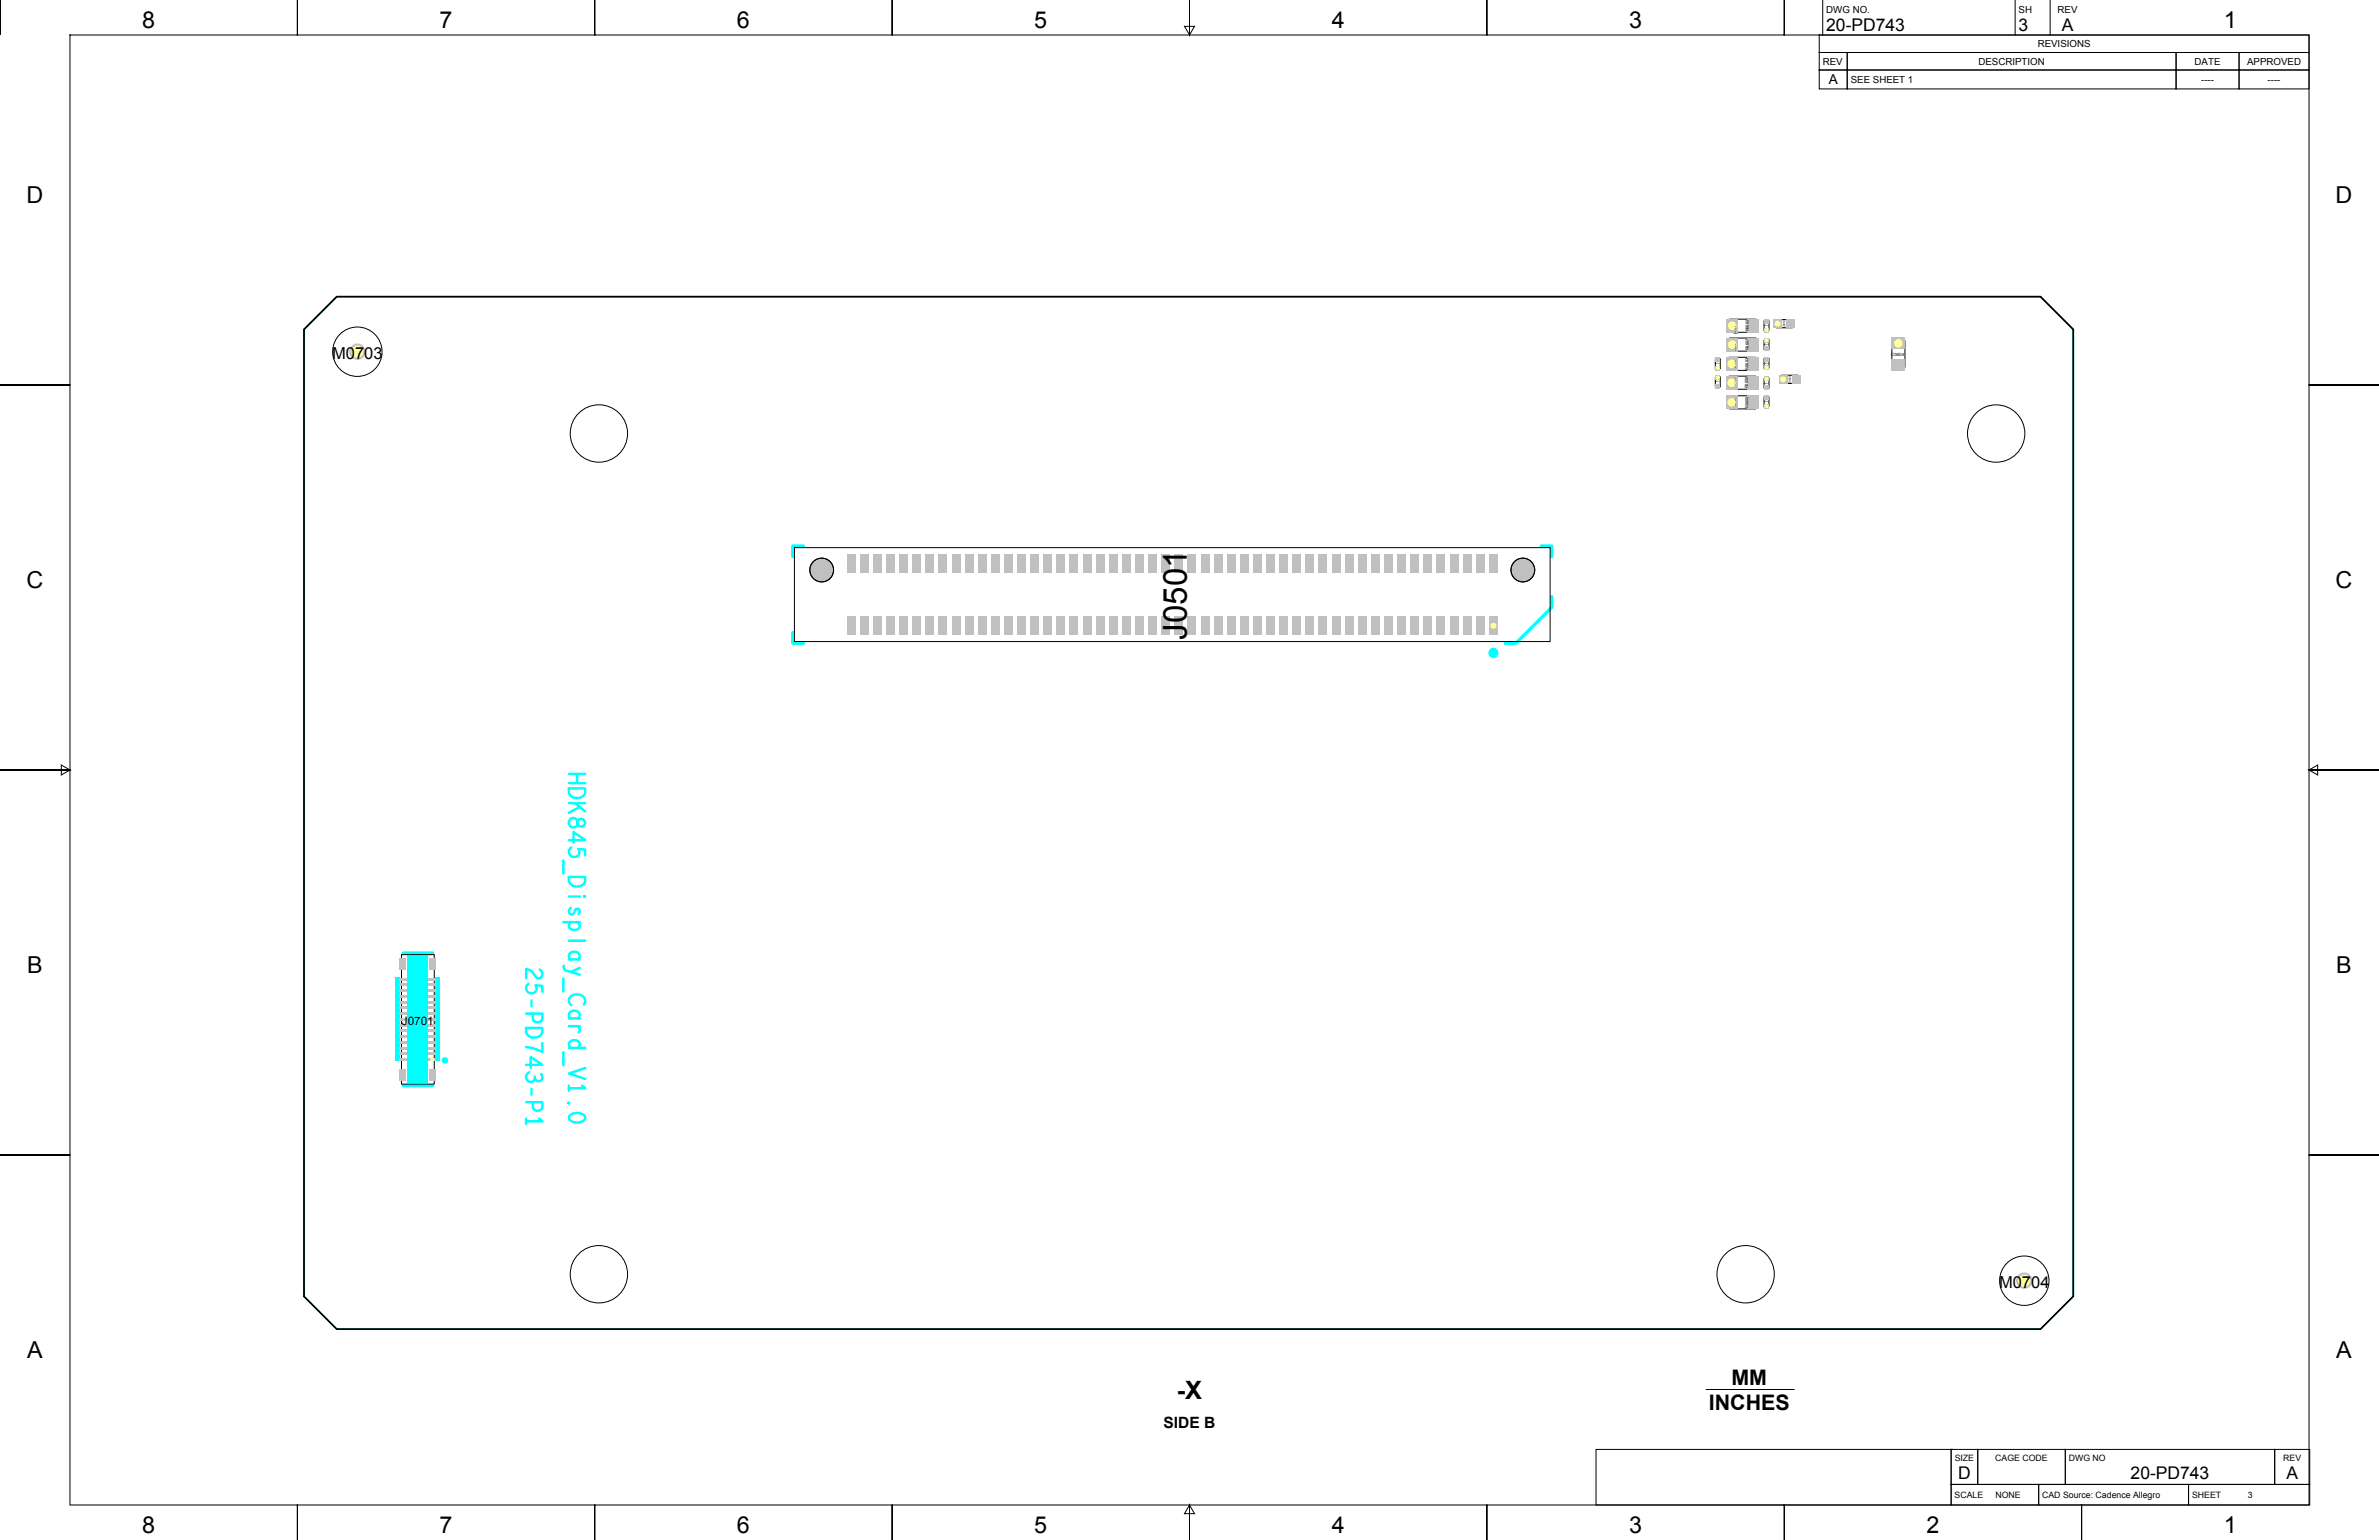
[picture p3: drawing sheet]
<svg xmlns="http://www.w3.org/2000/svg" width="864mm" height="559mm" viewBox="0 0 864 559" stroke-linecap="round" stroke-linejoin="round" font-family="sans-serif">
<defs><g id="words">
<text font-size="12" x="430.8" y="232.1" transform="rotate(-90 430.8 232.1)">J0501</text>
<text font-size="9.2" x="427.2" y="507.5">-X</text>
<g font-size="8.5">
<text x="51.6" y="10.1">8</text>
<text x="159.6" y="10.1">7</text>
<text x="267.5" y="10.1">6</text>
<text x="375.5" y="10.1">5</text>
<text x="483.4" y="10.1">4</text>
<text x="591.4" y="10.1">3</text>
<text x="807.3" y="10.1">1</text>
<text x="9.6" y="73.6">D</text>
<text x="847.8" y="73.6">D</text>
<text x="9.6" y="213.3">C</text>
<text x="847.8" y="213.3">C</text>
<text x="9.9" y="353">B</text>
<text x="848.1" y="353">B</text>
<text x="9.9" y="492.7">A</text>
<text x="848.1" y="492.7">A</text>
<text x="51.6" y="556.2">8</text>
<text x="159.6" y="556.2">7</text>
<text x="267.5" y="556.2">6</text>
<text x="375.5" y="556.2">5</text>
<text x="483.4" y="556.2">4</text>
<text x="591.4" y="556.2">3</text>
<text x="699.3" y="556.2">2</text>
<text x="807.3" y="556.2">1</text>
</g>
<g font-size="7.8">
<text x="628.5" y="502.6">MM</text>
<text x="620.3" y="511.5">INCHES</text>
</g>
<g font-size="6.3">
<text x="662.9" y="11.3">20-PD743</text>
<text x="732.8" y="11.3">3</text>
<text x="748.5" y="11.3">A</text>
<text x="710.8" y="536.8">D</text>
<text x="773.4" y="536.8">20-PD743</text>
<text x="830" y="536.8">A</text>
</g>
<g font-size="6">
<text x="120.6" y="130.3">M0703</text>
<text x="725.7" y="467.4">M0704</text>
</g>
<text font-size="5.6" x="422.4" y="518.3">SIDE B</text>
<text font-size="4.9" x="663.8" y="30.6">A</text>
<text font-size="4.2" x="145.9" y="371.8">J0701</text>
<g font-size="3.5">
<text x="662.9" y="4.6">DWG NO.</text>
<text x="732.8" y="4.6">SH</text>
<text x="746.9" y="4.6">REV</text>
<text x="739.7" y="17.2">REVISIONS</text>
<text x="661.7" y="23.5">REV</text>
<text x="718.2" y="23.5">DESCRIPTION</text>
<text x="796.7" y="23.5">DATE</text>
<text x="815.7" y="23.5">APPROVED</text>
<text x="671.8" y="30.1">SEE SHEET 1</text>
<text x="799" y="30.1">----</text>
<text x="823.2" y="30.1">----</text>
</g>
<g font-size="3.2">
<text x="709.6" y="530.2">SIZE</text>
<text x="724.3" y="530.2">CAGE CODE</text>
<text x="751" y="530.2">DWG NO</text>
<text x="828.8" y="530.2">REV</text>
<text x="709.5" y="543.5">SCALE</text>
<text x="724.4" y="543.5">NONE</text>
<text x="741.3" y="543.5">CAD Source: Cadence Allegro</text>
<text x="795.7" y="543.5">SHEET</text>
<text x="816" y="543.5">3</text>
</g>
<text font-size="1.6" x="686.5" y="129.1">C0604</text>
<g font-size="1.4">
<text x="634.7" y="120.3" transform="rotate(-90 634.7 120.3)">R0602</text>
<text x="634.7" y="127.1" transform="rotate(-90 634.7 127.1)">R0607</text>
<text x="634.6" y="134.1" transform="rotate(-90 634.6 134.1)">R0603</text>
<text x="634.5" y="140.9" transform="rotate(-90 634.5 140.9)">R0606</text>
<text x="634.6" y="148.1" transform="rotate(-90 634.6 148.1)">R0605</text>
</g>
<g font-size="1">
<text x="648" y="119" transform="rotate(-90 648 119)">C0610</text>
<text x="650.1" y="139.2" transform="rotate(-90 650.1 139.2)">R0620</text>
</g>
<g font-size=".6">
<text x="640.2" y="118.4">C0618</text>
<text x="640.2" y="125.2">C0603</text>
<text x="622.5" y="132.2">R0612</text>
<text x="640.2" y="132">C0605</text>
<text x="622.5" y="138.7">R0617</text>
<text x="640.2" y="139.2">C0607</text>
<text x="640.2" y="146">C0608</text>
</g>
<g font-size=".4">
<text x="630.1" y="121.2" transform="rotate(-90 630.1 121.2)">SG0603 SG0604</text>
<text x="630.1" y="127.5" transform="rotate(-90 630.1 127.5)">SG0608 SG0607</text>
<text x="630.1" y="133.7" transform="rotate(-90 630.1 133.7)">SG0605 SG0606</text>
<text x="630" y="139.8" transform="rotate(-90 630 139.8)">SG0614 SG0613</text>
<text x="630.1" y="147.4" transform="rotate(-90 630.1 147.4)">SG0612 SG0611</text>
</g>
</g></defs>
<g fill="none" stroke="#000" stroke-width=".36">
<path d="M.1 0v12.7M25.4 12.7h82.5v-12.7v12.7h108v-12.7v12.7h107.9v-12.7v12.7h108v-12.7v12.7h107.9v-12.7v12.7h108v-12.7v12.7h190.5v127h25.4h-25.4v139.7h25.4h-25.4v139.7h25.4h-25.4v127h-82.6v12.7v-12.7h-107.9v12.7v-12.7h-108v12.7v-12.7h-107.9v12.7v-12.7h-108v12.7v-12.7h-107.9v12.7v-12.7h-108v12.7v-12.7h-82.5v-127h-25.4h25.4v-139.7h-25.4h25.4v-139.7h-25.4h25.4zM431.8 0v12.7l1.8-3.1h-3.6l1.8 3.1M660.4 19h10.2v6.4h119.3v6.9h-119.3v-13.3h119.3v6.4h22.9v6.9h-22.9v-13.3h22.9v6.4h25.4v6.9h-25.4v-13.3h25.4v6.4h-177.8zM660.4 12.7h177.8v6.4h-177.8zM661.7 0v12.7M731.5 0v12.7M744.2 0v12.7M660.4 25.4h10.2v6.9h-10.2zM0 279.4h25.4l-3.1-1.8v3.6l3.1-1.8M838.2 279.4l3.1-1.8v3.6l-3.1-1.8h25.4M619.4 504.2h31.9"/>
<path d="M708.3 525.9h9.6v12.7h-9.6zM708.3 538.6h31.8v7.5h-31.8zM708.3 525.9v20.2h-128.9v-20.2h129.5M717.9 525.9h31.8v12.7h-31.8zM740.1 538.6h54.4v7.5h-54.4zM749.7 525.9h76v12.7h-76zM794.5 538.6h44v7.5h-44zM825.7 525.9h12.8v12.7h-12.8zM431.8 546.1l-1.8 3.1h3.6l-1.8-3.1v12.7"/>
</g>
<g fill="#0ff">
<path d="M148 346.7h7.4v46.4h-7.4z"/>
<path d="M143.7 354.8h1.5v30.2h-1.5z"/>
<path d="M158.2 354.8h1.5v30.2h-1.5z"/>
<circle cx="161.5" cy="384.8" r="1.19"/>
</g>
<path d="M122.3 107.6h618.4l11.9 11.9v350.9l-11.9 11.9h-618.4l-11.9-11.9v-350.9z" fill="none" stroke="#0ff" stroke-width=".59"/>
<g fill="none" stroke="#0ff" stroke-width=".89">
<path d="M206.5 286.1h6a3.1 3.1 0 0 1-2.3 3.5 3.1 3.1 0 0 1-3.7-1.9zM206.5 291.4h6M206.5 280.8h6M206.5 284.1h6M206.9 297.3a1.64 1.64 0 0 1 2-.3 1.64 1.64 0 0 1 .8 1.9 1.42 1.42 0 0 0 2.2 .8 1.42 1.42 0 0 0 0-2.3 1.42 1.42 0 0 0-2.2 .7 1.68 1.68 0 0 1-2.1 2.1 1.68 1.68 0 0 1-.7-2.9zM208.8 291.4l3.7 3.1M209.5 280.8v3.3M210.5 292.8l-4 2.1M204.5 312.2v4.8M206.5 318.2h6a3.1 3.1 0 0 1-2.3 3.5 3.1 3.1 0 0 1-3.7-1.9zM206.5 304.8h6l-4.3-2.9v4M207.4 307.5a1.9 1.9 0 0 0 .2 3.3 1.9 1.9 0 0 0 2.7-2l-.4-.8 2.6 .3v2.1"/>
<path d="M204.5 334.6h6M206.5 325.3h4M207.2 329.5a1.22 1.22 0 0 0-.7 1.5 1.22 1.22 0 0 0 1.5 .8l.9-1.8 .7-.3a1.04 1.04 0 0 1 .9 .8 1.04 1.04 0 0 1-.4 1.1M207.3 334.6a1.56 1.56 0 0 0-.7 1.9 1.56 1.56 0 0 0 1.9 .9 1.53 1.53 0 0 0 1.9-.9 1.53 1.53 0 0 0-.8-1.9M212.2 325.1l.2 .4zM191.9 356.9a1.9 1.9 0 0 0 .2 3.4 1.9 1.9 0 0 0 2.6-2.1l-.4-.7 2.6 .2v2.2M195.9 351.8a1.57 1.57 0 0 1 1 2.2 1.57 1.57 0 0 1-2.4 .6 4 4 0 0 0-3.5-2.9v3.3M204.5 355v4.8M204.7 350.4a1.3 1.3 0 0 0 .9 1.8l4.9 1.5M206.5 348.1h4M206.5 341.4h6M207.3 348.1a1.56 1.56 0 0 1-.7-1.9 1.56 1.56 0 0 1 1.9-.9 1.61 1.61 0 0 1 1.8 .9 1.61 1.61 0 0 1-.5 1.9"/>
<path d="M210.5 351.2l-3.3 1.5M191 373h5.9a3.1 3.1 0 0 1-2.2 3.5 3.1 3.1 0 0 1-3.7-1.9zM191 367.8h5.9v1.9a1.82 1.82 0 0 1-1.7 1.3 1.82 1.82 0 0 1-1.8-1.3v-1.9M192.9 363v2.1M196.9 378.5v3.2l-3.6-1.4-2.3-.4M206.5 372.4h4M206.5 369.5h4M207.3 369.5a1.56 1.56 0 0 1-.7-1.9 1.56 1.56 0 0 1 1.9-.9 1.61 1.61 0 0 1 1.8 .9 1.61 1.61 0 0 1-.5 1.9M209.7 372.4a1.41 1.41 0 0 1 .4 2.2M212 364.5a2.23 2.23 0 0 0 .2-2.4 2.23 2.23 0 0 0-2.1-1.2 2.43 2.43 0 0 0-2.9 .6 2.43 2.43 0 0 0-.2 2.8l.4 .4M191 399.9h5.9v1.9a1.82 1.82 0 0 1-1.7 1.3 1.82 1.82 0 0 1-1.8-1.3v-1.9M191 386.4h5.9l-4.3-2.9v3.9"/>
<path d="M192.2 389.1a1.75 1.75 0 0 0-1.1 2.6 1.75 1.75 0 0 0 2.8 .2l.2-1.3M192.9 395.1v2.1M196.4 389.7a1.48 1.48 0 0 1 0 2.4 1.48 1.48 0 0 1-2.3-.7M204.5 381.8v4.7M206.5 393.9v1.9M206.5 380.2h6M207.4 380.2a1.53 1.53 0 0 1-.8-1.9 1.53 1.53 0 0 1 1.9-.9 1.6 1.6 0 0 1 1.8 .9 1.6 1.6 0 0 1-.5 1.9M211.3 393.9l1.2 1h-6M212.5 387.5l-6 2 6 2M191 405.9v1.9M195.7 405.9l1.2 1h-5.9M206.4 400.1l.2 .3z"/>
<path d="M206.7 404.9a4 4 0 0 1 5.6 0 1.44 1.44 0 0 1-1.1 2.1 4.1 4.1 0 0 1-4.5-.8l-.2-.6z"/>
</g>
<path d="M291.6 198.1h-3.8v3.9M559.4 198.1h3.9v3.9M563.3 216.5v3.9l-13 13h-3.9M287.8 229.5v3.9h3.8M146.3 345.8h10.7M146.3 394h10.7" fill="none" stroke="#0ff" stroke-width="1.2"/>
<circle cx="542.1" cy="236.9" r=".91" fill="none" stroke="#0ff" stroke-width="1.9"/>
<path d="M122.3 107.6h618.4l11.9 11.9v350.9l-11.9 11.9h-618.4l-11.9-11.9v-350.9z" fill="none" stroke="#000" stroke-width=".59"/>
<g fill="none" stroke="#000" stroke-width=".36">
<path d="M627.9 115.8h9.5v4.8h-9.5zM629.3 118.9h1.4v.4h-1.4zM640.4 116.4h1.8v3.6h-1.8zM644.7 116h5.9v2.9h-5.9zM622.7 136.8h1.8v3.5h-1.8zM622.7 130.2h1.8v3.6h-1.8zM627.7 136.5h9.6v4.7h-9.6zM627.7 129.6h9.6v4.8h-9.6zM627.9 122.7h9.5v4.7h-9.5zM629.1 138.9h1.4v.5h-1.4zM629.1 137.4h1.4v.5h-1.4zM629.3 132.8h1.4v.5h-1.4z"/>
<path d="M629.3 131.3h1.4v.5h-1.4zM629.3 126.6h1.4v.5h-1.4zM629.3 125.1h1.4v.5h-1.4zM629.3 120.3h1.4v.5h-1.4zM640.4 137.2h1.8v3.6h-1.8zM640.4 123.3h1.8v3.5h-1.8zM640.4 130.1h1.8v3.6h-1.8zM646.7 136.2h5.9v2.9h-5.9zM686.8 123.7h4.7v9.5h-4.7zM627.7 143.6h9.6v4.8h-9.6zM629.3 146.5h1.4v.5h-1.4zM629.3 145h1.4v.5h-1.4z"/>
<path d="M640.4 144.1h1.8v3.5h-1.8zM288.4 198.7h274.3v34.1h-274.3zM145.7 346.4h11.9v47h-11.9z"/>
<circle cx="129.7" cy="127.6" r="9"/>
<circle cx="734.8" cy="464.7" r="9"/>
</g>
<g fill="#c0c0c0">
<path d="M145.2 387.9h2.2v4.2h-2.2z"/>
<path d="M156 387.9h2.2v4.2h-2.2z"/>
<path d="M145.2 384h2.6v1h-2.6z"/>
<path d="M155.6 384h2.6v1h-2.6z"/>
<path d="M145.2 381.9h2.6v1h-2.6z"/>
<path d="M155.6 381.9h2.6v1h-2.6z"/>
<path d="M145.2 379.8h2.6v1h-2.6z"/>
<path d="M155.6 379.8h2.6v1h-2.6z"/>
<path d="M145.2 377.7h2.6v1h-2.6z"/>
<path d="M155.6 377.7h2.6v1h-2.6z"/>
<path d="M145.2 375.6h2.6v1h-2.6z"/>
<path d="M155.6 375.6h2.6v1h-2.6z"/>
<path d="M145.2 373.6h2.6v1h-2.6z"/>
<path d="M155.6 373.6h2.6v1h-2.6z"/>
<path d="M145.2 371.5h2.6v1h-2.6z"/>
<path d="M155.6 371.5h2.6v1h-2.6z"/>
<path d="M145.2 369.4h2.6v1h-2.6z"/>
<path d="M155.6 369.4h2.6v1h-2.6z"/>
<path d="M145.2 367.3h2.6v1h-2.6z"/>
<path d="M155.6 367.3h2.6v1h-2.6z"/>
<path d="M145.2 365.2h2.6v1h-2.6z"/>
<path d="M155.6 365.2h2.6v1h-2.6z"/>
<path d="M145.2 363.1h2.6v1.1h-2.6z"/>
<path d="M155.6 363.1h2.6v1.1h-2.6z"/>
<path d="M145.2 361.1h2.6v1h-2.6z"/>
<path d="M155.6 361.1h2.6v1h-2.6z"/>
<path d="M145.2 359h2.6v1h-2.6z"/>
<path d="M155.6 359h2.6v1h-2.6z"/>
<path d="M145.2 356.9h2.6v1h-2.6z"/>
<path d="M155.6 356.9h2.6v1h-2.6z"/>
<path d="M145.2 354.8h2.6v1h-2.6z"/>
<path d="M155.6 354.8h2.6v1h-2.6z"/>
<path d="M145.2 347.7h2.2v4.2h-2.2z"/>
<path d="M156 347.7h2.2v4.2h-2.2z"/>
<path d="M307.5 223.8h3v6.5h-3z"/>
<path d="M312.3 223.8h2.9v6.5h-2.9z"/>
<path d="M317 223.8h3v6.5h-3z"/>
<path d="M321.8 223.8h2.9v6.5h-2.9z"/>
<path d="M326.5 223.8h3v6.5h-3z"/>
<path d="M331.3 223.8h3v6.5h-3z"/>
<path d="M336 223.8h3v6.5h-3z"/>
<path d="M340.8 223.8h3v6.5h-3z"/>
<path d="M345.6 223.8h2.9v6.5h-2.9z"/>
<path d="M350.3 223.8h3v6.5h-3z"/>
<path d="M355.1 223.8h2.9v6.5h-2.9z"/>
<path d="M359.8 223.8h3v6.5h-3z"/>
<path d="M364.6 223.8h3v6.5h-3z"/>
<path d="M369.3 223.8h3v6.5h-3z"/>
<path d="M374.1 223.8h3v6.5h-3z"/>
<path d="M378.9 223.8h2.9v6.5h-2.9z"/>
<path d="M383.6 223.8h3v6.5h-3z"/>
<path d="M388.4 223.8h3v6.5h-3z"/>
<path d="M393.1 223.8h3v6.5h-3z"/>
<path d="M397.9 223.8h3v6.5h-3z"/>
<path d="M402.6 223.8h3v6.5h-3z"/>
<path d="M407.4 223.8h3v6.5h-3z"/>
<path d="M412.2 223.8h2.9v6.5h-2.9z"/>
<path d="M416.9 223.8h3v6.5h-3z"/>
<path d="M421.7 223.8h3v6.5h-3z"/>
<path d="M426.4 223.8h3v6.5h-3z"/>
<path d="M431.2 223.8h3v6.5h-3z"/>
<path d="M436 223.8h2.9v6.5h-2.9z"/>
<path d="M440.7 223.8h3v6.5h-3z"/>
<path d="M445.5 223.8h2.9v6.5h-2.9z"/>
<path d="M450.2 223.8h3v6.5h-3z"/>
<path d="M455 223.8h3v6.5h-3z"/>
<path d="M459.7 223.8h3v6.5h-3z"/>
<path d="M464.5 223.8h3v6.5h-3z"/>
<path d="M469.3 223.8h2.9v6.5h-2.9z"/>
<path d="M474 223.8h3v6.5h-3z"/>
<path d="M478.8 223.8h2.9v6.5h-2.9z"/>
<path d="M483.5 223.8h3v6.5h-3z"/>
<path d="M488.3 223.8h3v6.5h-3z"/>
<path d="M493 223.8h3v6.5h-3z"/>
<path d="M497.8 223.8h3v6.5h-3z"/>
<path d="M502.6 223.8h2.9v6.5h-2.9z"/>
<path d="M507.3 223.8h3v6.5h-3z"/>
<path d="M512.1 223.8h2.9v6.5h-2.9z"/>
<path d="M516.8 223.8h3v6.5h-3z"/>
<path d="M521.6 223.8h3v6.5h-3z"/>
<path d="M526.3 223.8h3v6.5h-3z"/>
<path d="M531.1 223.8h3v6.5h-3z"/>
<path d="M535.9 223.8h2.9v6.5h-2.9z"/>
<path d="M540.6 223.8h3v6.5h-3z"/>
<path d="M307.5 201.2h3v6.5h-3z"/>
<path d="M312.3 201.2h2.9v6.5h-2.9z"/>
<path d="M317 201.2h3v6.5h-3z"/>
<path d="M321.8 201.2h2.9v6.5h-2.9z"/>
<path d="M326.5 201.2h3v6.5h-3z"/>
<path d="M331.3 201.2h3v6.5h-3z"/>
<path d="M336 201.2h3v6.5h-3z"/>
<path d="M340.8 201.2h3v6.5h-3z"/>
<path d="M345.6 201.2h2.9v6.5h-2.9z"/>
<path d="M350.3 201.2h3v6.5h-3z"/>
<path d="M355.1 201.2h2.9v6.5h-2.9z"/>
<path d="M359.8 201.2h3v6.5h-3z"/>
<path d="M364.6 201.2h3v6.5h-3z"/>
<path d="M369.3 201.2h3v6.5h-3z"/>
<path d="M374.1 201.2h3v6.5h-3z"/>
<path d="M378.9 201.2h2.9v6.5h-2.9z"/>
<path d="M383.6 201.2h3v6.5h-3z"/>
<path d="M388.4 201.2h3v6.5h-3z"/>
<path d="M393.1 201.2h3v6.5h-3z"/>
<path d="M397.9 201.2h3v6.5h-3z"/>
<path d="M402.6 201.2h3v6.5h-3z"/>
<path d="M407.4 201.2h3v6.5h-3z"/>
<path d="M412.2 201.2h2.9v6.5h-2.9z"/>
<path d="M416.9 201.2h3v6.5h-3z"/>
<path d="M421.7 201.2h3v6.5h-3z"/>
<path d="M426.4 201.2h3v6.5h-3z"/>
<path d="M431.2 201.2h3v6.5h-3z"/>
<path d="M436 201.2h2.9v6.5h-2.9z"/>
<path d="M440.7 201.2h3v6.5h-3z"/>
<path d="M445.5 201.2h2.9v6.5h-2.9z"/>
<path d="M450.2 201.2h3v6.5h-3z"/>
<path d="M455 201.2h3v6.5h-3z"/>
<path d="M459.7 201.2h3v6.5h-3z"/>
<path d="M464.5 201.2h3v6.5h-3z"/>
<path d="M469.3 201.2h2.9v6.5h-2.9z"/>
<path d="M474 201.2h3v6.5h-3z"/>
<path d="M478.8 201.2h2.9v6.5h-2.9z"/>
<path d="M483.5 201.2h3v6.5h-3z"/>
<path d="M488.3 201.2h3v6.5h-3z"/>
<path d="M493 201.2h3v6.5h-3z"/>
<path d="M497.8 201.2h3v6.5h-3z"/>
<path d="M502.6 201.2h2.9v6.5h-2.9z"/>
<path d="M507.3 201.2h3v6.5h-3z"/>
<path d="M512.1 201.2h2.9v6.5h-2.9z"/>
<path d="M516.8 201.2h3v6.5h-3z"/>
<path d="M521.6 201.2h3v6.5h-3z"/>
<path d="M526.3 201.2h3v6.5h-3z"/>
<path d="M531.1 201.2h3v6.5h-3z"/>
<path d="M535.9 201.2h2.9v6.5h-2.9z"/>
<path d="M540.6 201.2h3v6.5h-3z"/>
<path d="M626.5 143.6h4.2v4.8h-4.2z"/>
<path d="M634.3 143.6h4.1v4.8h-4.1z"/>
<path d="M640.4 146.5h1.8v1.8h-1.8z"/>
<path d="M640.4 143.4h1.8v1.8h-1.8z"/>
<path d="M640.4 139.7h1.8v1.7h-1.8z"/>
<path d="M626.5 136.5h4.2v4.7h-4.2z"/>
<path d="M634.3 136.5h4.1v4.7h-4.1z"/>
<path d="M622.7 139.2h1.8v1.8h-1.8z"/>
<path d="M645.8 136.2h3v2.9h-3z"/>
<path d="M650.6 136.2h2.9v2.9h-2.9z"/>
<path d="M640.4 136.6h1.8v1.8h-1.8z"/>
<path d="M622.7 136.1h1.8v1.8h-1.8z"/>
<path d="M622.7 132.7h1.8v1.8h-1.8z"/>
<path d="M626.5 129.6h4.2v4.8h-4.2z"/>
<path d="M634.3 129.6h4.1v4.8h-4.1z"/>
<path d="M686.8 130.2h4.7v4.2h-4.7z"/>
<path d="M640.4 132.5h1.8v1.8h-1.8z"/>
<path d="M622.7 129.6h1.8v1.8h-1.8z"/>
<path d="M640.4 129.4h1.8v1.8h-1.8z"/>
<path d="M640.4 125.7h1.8v1.8h-1.8z"/>
<path d="M626.7 122.7h4.2v4.7h-4.2z"/>
<path d="M634.4 122.7h4.2v4.7h-4.2z"/>
<path d="M686.8 122.5h4.7v4.2h-4.7z"/>
<path d="M640.4 122.6h1.8v1.8h-1.8z"/>
<path d="M640.4 118.9h1.8v1.7h-1.8z"/>
<path d="M626.7 115.8h4.2v4.8h-4.2z"/>
<path d="M634.4 115.8h4.2v4.8h-4.2z"/>
<path d="M643.8 116h3v2.9h-3z"/>
<path d="M648.6 116h2.9v2.9h-2.9z"/>
<path d="M640.4 115.8h1.8v1.7h-1.8z"/>
<circle cx="734.8" cy="464.7" r="2.97"/>
<circle cx="298.3" cy="206.8" r="4.3"/>
<circle cx="552.8" cy="206.8" r="4.3"/>
<circle cx="129.7" cy="127.6" r="2.97"/>
</g>
<g fill="#ff9">
<circle cx="647.3" cy="137.6" r="1.12"/>
<circle cx="628.8" cy="125" r="1.56"/>
<circle cx="689.1" cy="124.6" r="1.56"/>
<circle cx="628.8" cy="118.2" r="1.56"/>
<circle cx="628.6" cy="132" r="1.56"/>
<circle cx="628.6" cy="138.9" r="1.56"/>
<circle cx="628.6" cy="146" r="1.56"/>
<circle cx="623.6" cy="137" r=".76"/>
<circle cx="641.3" cy="123.5" r=".76"/>
<circle cx="641.3" cy="137.5" r=".76"/>
<circle cx="641.3" cy="147.4" r=".76"/>
<circle cx="641.3" cy="133.4" r=".76"/>
<circle cx="645.3" cy="117.5" r="1.12"/>
<circle cx="641.3" cy="119.7" r=".76"/>
<circle cx="623.6" cy="133.6" r=".76"/>
<circle cx="156.9" cy="384.5" r=".76"/>
<circle cx="542.1" cy="227.1" r="1.12"/>
<circle cx="734.8" cy="464.7" r="2.23"/>
<circle cx="129.7" cy="127.6" r="2.23"/>
</g>
<g fill="none" stroke="#000" stroke-width=".36">
<path d="M122.3 107.6h618.4l11.9 11.9v350.9l-11.9 11.9h-618.4l-11.9-11.9v-350.9z"/>
<circle cx="217.4" cy="157.3" r="10.4"/>
<circle cx="724.6" cy="157.3" r="10.4"/>
<circle cx="298.3" cy="206.8" r="4.3"/>
<circle cx="552.8" cy="206.8" r="4.3"/>
<circle cx="217.4" cy="462.4" r="10.4"/>
<circle cx="633.7" cy="462.4" r="10.4"/>
</g>
<use href="#words"/>
</svg>
